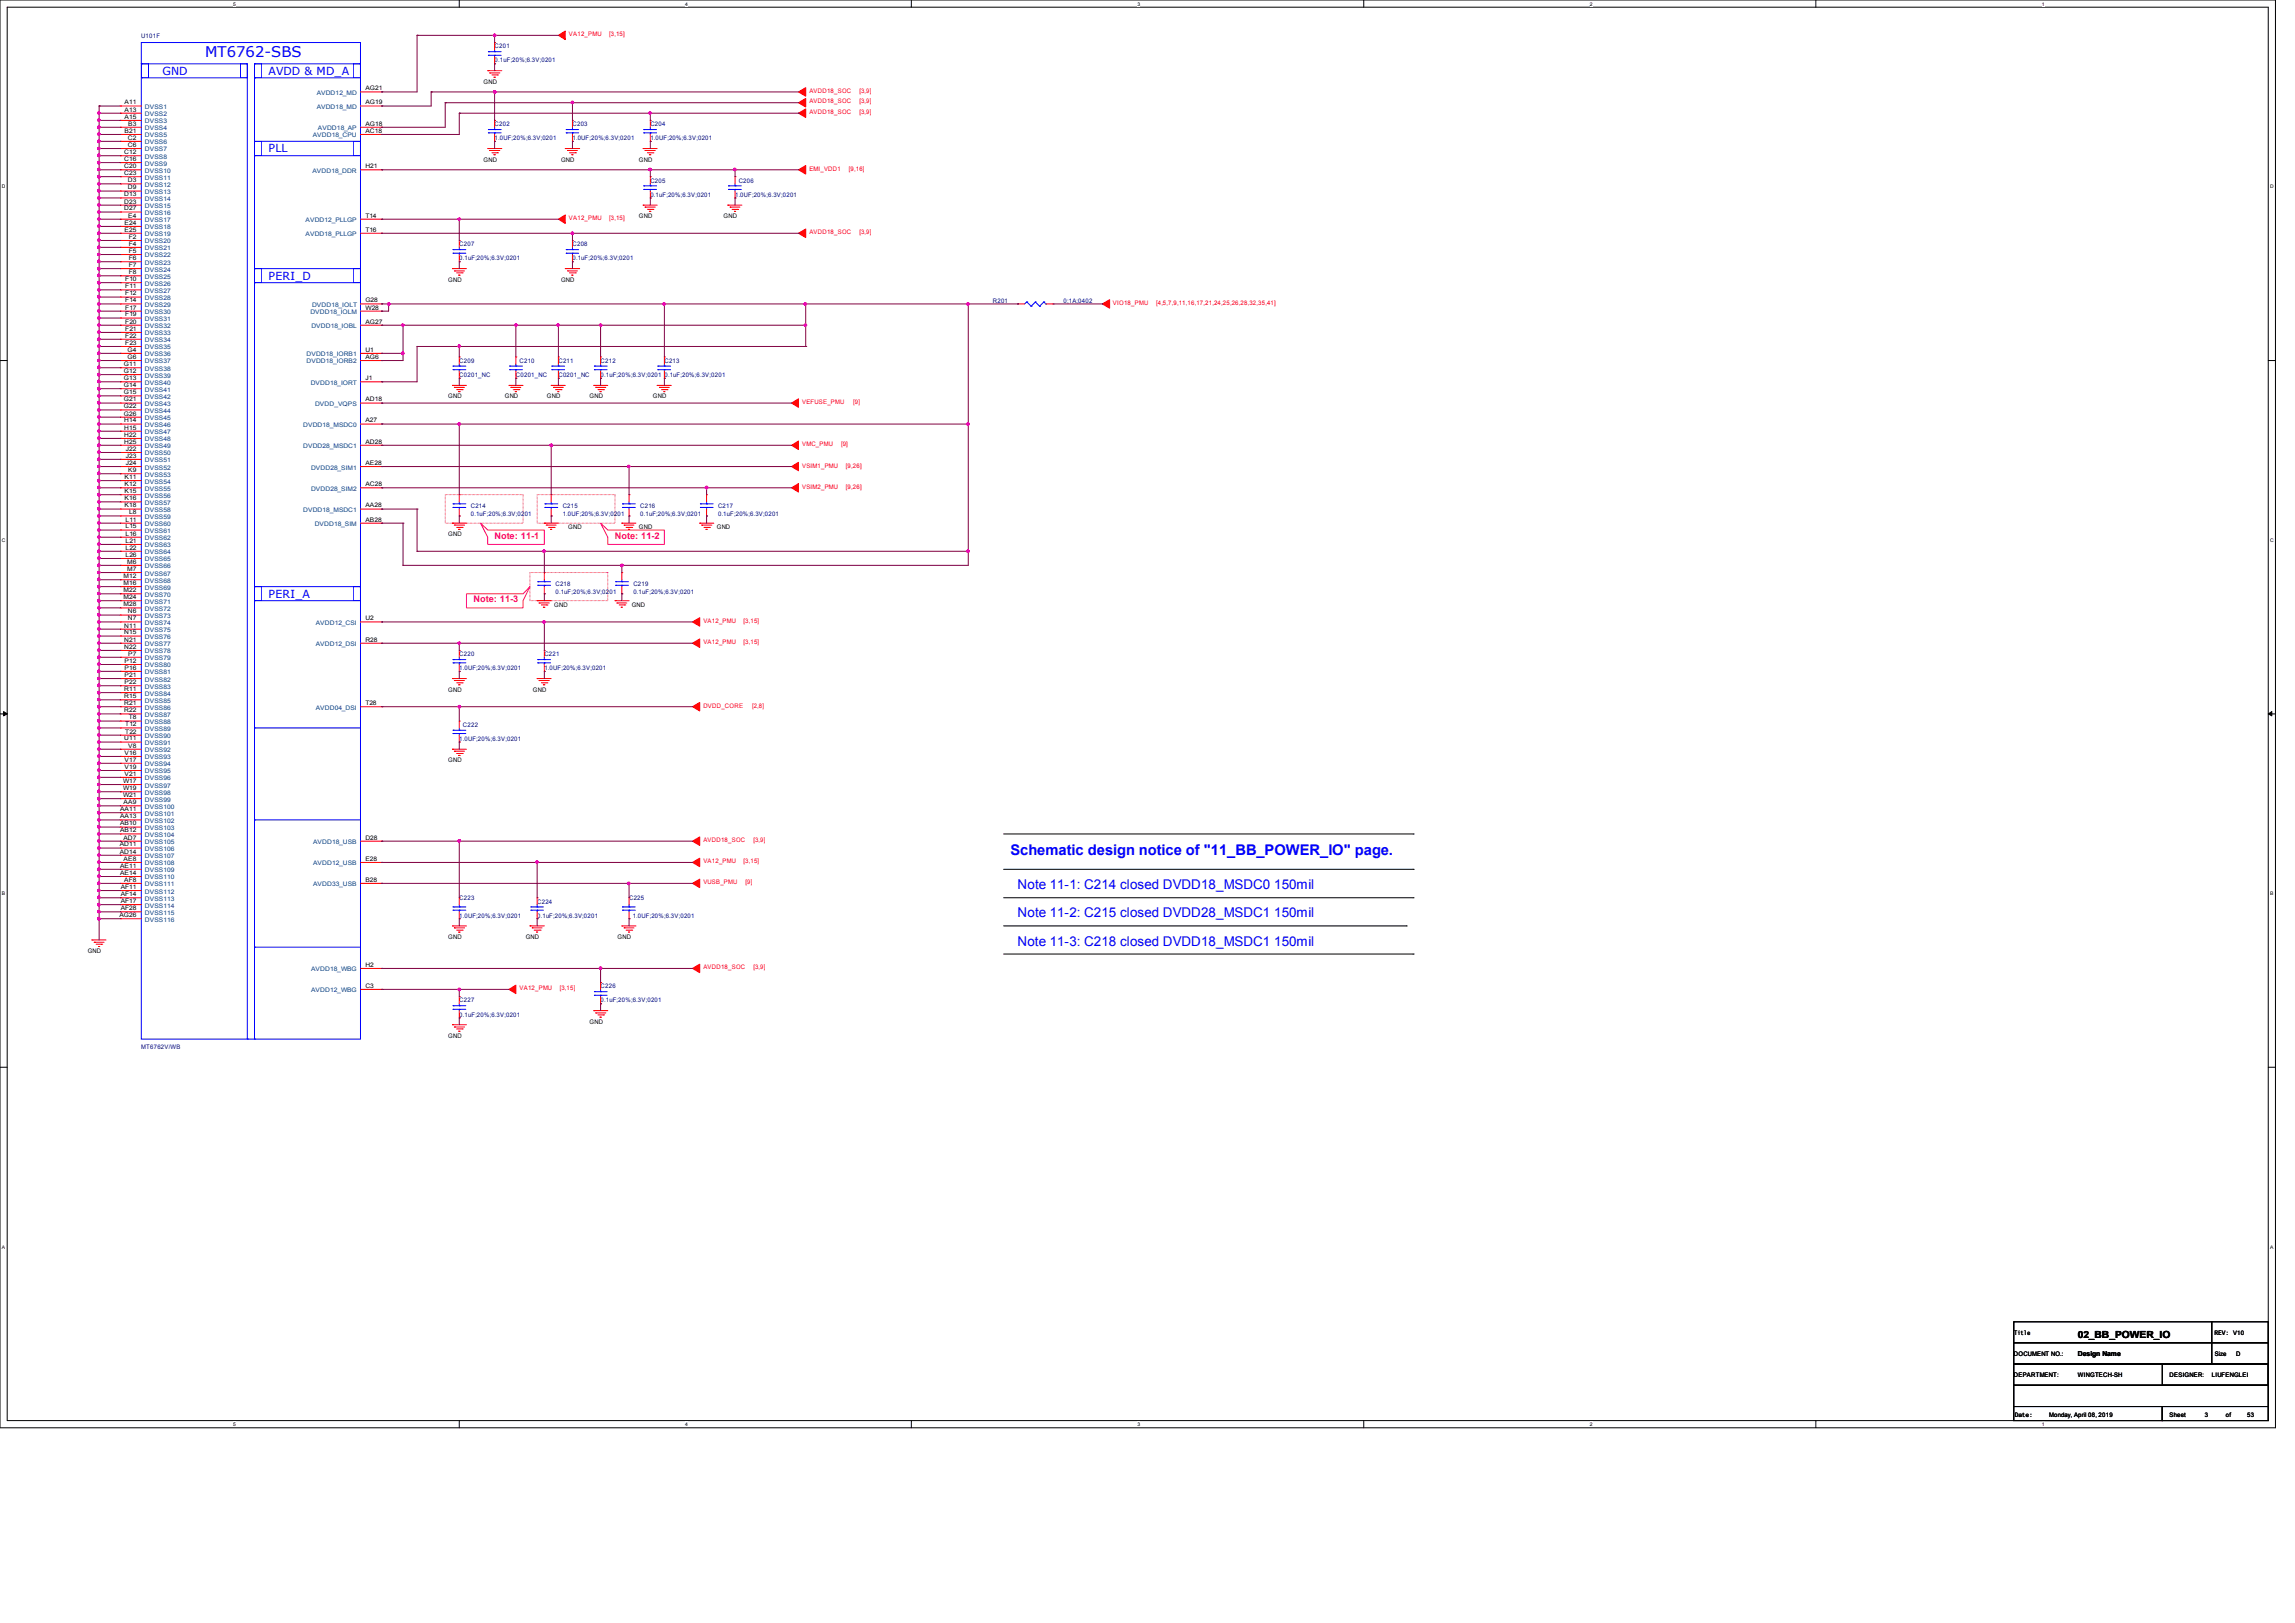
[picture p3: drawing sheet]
<svg xmlns="http://www.w3.org/2000/svg" width="297mm" height="210mm" viewBox="0 0 297 210" stroke-linecap="round" stroke-linejoin="round" font-family="sans-serif">
<defs><g id="words">
<g font-size="1.9" fill="#00f">
<text x="26.5" y="7.4">MT6762-SBS</text>
<text x="130.8" y="110.6">Schematic design notice of &quot;11_BB_POWER_IO&quot; page.</text>
</g>
<g font-size="1.7" fill="#00f">
<text x="131.7" y="115">Note 11-1: C214 closed DVDD18_MSDC0 150mil</text>
<text x="131.7" y="118.7">Note 11-2: C215 closed DVDD28_MSDC1 150mil</text>
<text x="131.7" y="122.3">Note 11-3: C218 closed DVDD18_MSDC1 150mil</text>
</g>
<g font-size="1.4" fill="#00f">
<text x="21" y="9.7">GND</text>
<text x="34.8" y="9.7">AVDD &amp; MD_A</text>
<text x="34.8" y="19.7">PLL</text>
<text x="34.8" y="36.2">PERI_D</text>
<text x="34.8" y="77.3">PERI_A</text>
</g>
<text font-size="1.3" x="268.9" y="173.1">02_BB_POWER_IO</text>
<g font-size="1.2" fill="#ff0080">
<text x="64" y="69.7">Note: 11-1</text>
<text x="79.6" y="69.7">Note: 11-2</text>
<text x="61.3" y="77.9">Note: 11-3</text>
</g>
<text font-size=".9" x="268.9" y="175.5">Design Name</text>
<g font-size=".8" fill="#000080">
<text x="18.3" y="4.9">U101F</text>
<text x="64" y="6.3">C201</text>
<text x="64" y="8.1">0.1uF;20%;6.3V;0201</text>
<text x="64" y="16.3">C202</text>
<text x="74.1" y="16.3">C203</text>
<text x="84.2" y="16.3">C204</text>
<text x="64" y="18.2">1.0UF;20%;6.3V;0201</text>
<text x="74.1" y="18.2">1.0UF;20%;6.3V;0201</text>
<text x="84.2" y="18.2">1.0UF;20%;6.3V;0201</text>
<text x="84.2" y="23.6">C205</text>
<text x="95.6" y="23.6">C206</text>
<text x="84.2" y="25.5">0.1uF;20%;6.3V;0201</text>
<text x="95.1" y="25.5">1.0UF;20%;6.3V;0201</text>
<text x="59.4" y="31.9">C207</text>
<text x="59.4" y="33.7">0.1uF;20%;6.3V;0201</text>
<text x="74.1" y="31.9">C208</text>
<text x="74.1" y="33.7">0.1uF;20%;6.3V;0201</text>
<text x="128.5" y="39.2">R201</text>
<text x="137.6" y="39.2">0;1A;0402</text>
<text x="59.4" y="46.9">C209</text>
<text x="67.2" y="46.9">C210</text>
<text x="72.3" y="46.9">C211</text>
<text x="77.7" y="46.9">C212</text>
<text x="86" y="46.9">C213</text>
<text x="59.4" y="48.8">C0201_NC</text>
<text x="66.8" y="48.8">C0201_NC</text>
<text x="72.3" y="48.8">C0201_NC</text>
<text x="77.7" y="48.8">0.1uF;20%;6.3V;0201</text>
<text x="86" y="48.8">0.1uF;20%;6.3V;0201</text>
<text x="60.9" y="65.7">C214</text>
<text x="72.8" y="65.7">C215</text>
<text x="82.9" y="65.7">C216</text>
<text x="92.9" y="65.7">C217</text>
<text x="60.9" y="66.8">0.1uF;20%;6.3V;0201</text>
<text x="72.8" y="66.8">1.0UF;20%;6.3V;0201</text>
<text x="82.9" y="66.8">0.1uF;20%;6.3V;0201</text>
<text x="92.9" y="66.8">0.1uF;20%;6.3V;0201</text>
<text x="71.9" y="75.8">C218</text>
<text x="71.9" y="76.9">0.1uF;20%;6.3V;0201</text>
<text x="82" y="75.8">C219</text>
<text x="82" y="76.9">0.1uF;20%;6.3V;0201</text>
<text x="59.4" y="84.9">C220</text>
<text x="59.4" y="86.7">1.0UF;20%;6.3V;0201</text>
<text x="70.4" y="86.7">1.0UF;20%;6.3V;0201</text>
<text x="70.4" y="84.9">C221</text>
<text x="59.4" y="95.9">1.0UF;20%;6.3V;0201</text>
<text x="59.9" y="94.1">C222</text>
<text x="59.4" y="116.5">C223</text>
<text x="59.4" y="118.7">1.0UF;20%;6.3V;0201</text>
<text x="69.5" y="116.9">C224</text>
<text x="69.5" y="118.7">0.1uF;20%;6.3V;0201</text>
<text x="81.4" y="116.5">C225</text>
<text x="81.9" y="118.7">1.0UF;20%;6.3V;0201</text>
<text x="59.4" y="129.7">C227</text>
<text x="59.4" y="131.5">0.1uF;20%;6.3V;0201</text>
<text x="77.7" y="127.9">C226</text>
<text x="77.7" y="129.7">0.1uF;20%;6.3V;0201</text>
<text x="18.3" y="135.8">MT6762V/WB</text>
</g>
<g font-size=".8" fill="#f00">
<text x="73.6" y="4.7">VA12_PMU</text>
<text x="78.8" y="4.7">[3,15]</text>
<text x="104.7" y="12">AVDD18_SOC</text>
<text x="104.7" y="13.4">AVDD18_SOC</text>
<text x="104.7" y="14.8">AVDD18_SOC</text>
<text x="111.2" y="12">[3,9]</text>
<text x="111.2" y="13.4">[3,9]</text>
<text x="111.2" y="14.8">[3,9]</text>
<text x="104.7" y="22.1">EMI_VDD1</text>
<text x="109.9" y="22.1">[9,16]</text>
<text x="73.6" y="28.5">VA12_PMU</text>
<text x="78.8" y="28.5">[3,15]</text>
<text x="104.7" y="30.3">AVDD18_SOC</text>
<text x="111.2" y="30.3">[3,9]</text>
<text x="144" y="39.5">VIO18_PMU</text>
<text x="149.6" y="39.5">[4,5,7,9,11,16,17,21,24,25,26,28,32,35,41]</text>
<text x="103.8" y="52.2">VEFUSE_PMU</text>
<text x="110.4" y="52.2">[9]</text>
<text x="103.8" y="57.7">VMC_PMU</text>
<text x="108.8" y="57.7">[9]</text>
<text x="103.8" y="60.5">VSIM1_PMU</text>
<text x="103.8" y="63.2">VSIM2_PMU</text>
<text x="109.5" y="60.5">[9,26]</text>
<text x="109.5" y="63.2">[9,26]</text>
<text x="91" y="80.6">VA12_PMU</text>
<text x="91" y="83.4">VA12_PMU</text>
<text x="96.2" y="80.6">[3,15]</text>
<text x="96.2" y="83.4">[3,15]</text>
<text x="91" y="91.6">DVDD_CORE</text>
<text x="97.3" y="91.6">[2,8]</text>
<text x="91" y="109">AVDD18_SOC</text>
<text x="91" y="111.7">VA12_PMU</text>
<text x="96.2" y="111.7">[3,15]</text>
<text x="97.5" y="109">[3,9]</text>
<text x="91" y="114.4">VUSB_PMU</text>
<text x="96.5" y="114.4">[9]</text>
<text x="91" y="125.4">AVDD18_SOC</text>
<text x="97.5" y="125.4">[3,9]</text>
<text x="67.2" y="128.1">VA12_PMU</text>
<text x="72.4" y="128.1">[3,15]</text>
</g>
<g font-size=".8">
<text x="47.3" y="11.7">AG21</text>
<text x="62.6" y="10.8">GND</text>
<text x="16.1" y="13.5">A11</text>
<text x="16.1" y="14.4">A13</text>
<text x="16.1" y="15.4">A15</text>
<text x="16.1" y="17.2">B21</text>
<text x="16.6" y="16.3">B3</text>
<text x="47.3" y="13.5">AG19</text>
<text x="47.3" y="16.3">AG18</text>
<text x="47.3" y="17.2">AC18</text>
<text x="16.1" y="19.9">C12</text>
<text x="16.1" y="20.8">C16</text>
<text x="16.1" y="21.8">C20</text>
<text x="16.1" y="22.6">C23</text>
<text x="16.6" y="18.1">C2</text>
<text x="16.6" y="19">C6</text>
<text x="16.6" y="23.6">D3</text>
<text x="47.3" y="21.8">H21</text>
<text x="62.6" y="20.9">GND</text>
<text x="72.6" y="20.9">GND</text>
<text x="82.7" y="20.9">GND</text>
<text x="16.1" y="25.4">D13</text>
<text x="16.1" y="26.3">D23</text>
<text x="16.1" y="27.2">D27</text>
<text x="16.1" y="29.1">E24</text>
<text x="16.1" y="30">E25</text>
<text x="16.6" y="24.5">D9</text>
<text x="16.6" y="28.2">E4</text>
<text x="47.3" y="30">T16</text>
<text x="47.3" y="28.2">T14</text>
<text x="82.7" y="28.2">GND</text>
<text x="93.6" y="28.2">GND</text>
<text x="16.7" y="30.9">F2</text>
<text x="16.7" y="31.8">F4</text>
<text x="16.7" y="32.7">F5</text>
<text x="16.7" y="33.7">F6</text>
<text x="16.7" y="34.5">F7</text>
<text x="16.7" y="35.5">F8</text>
<text x="16.2" y="36.4">F10</text>
<text x="16.2" y="37.3">F11</text>
<text x="16.2" y="38.2">F12</text>
<text x="16.2" y="39.1">F14</text>
<text x="16.2" y="40">F17</text>
<text x="16.2" y="40.9">F19</text>
<text x="16.2" y="41.9">F20</text>
<text x="47.3" y="41.9">AG27</text>
<text x="47.3" y="39.1">G28</text>
<text x="47.3" y="40">W28</text>
<text x="58" y="36.4">GND</text>
<text x="72.6" y="36.4">GND</text>
<text x="16" y="47.4">G11</text>
<text x="16.2" y="42.8">F21</text>
<text x="16.2" y="43.7">F22</text>
<text x="16.2" y="44.6">F23</text>
<text x="16.5" y="45.5">G4</text>
<text x="16.5" y="46.4">G6</text>
<text x="47.3" y="45.5">U1</text>
<text x="47.3" y="46.4">AG6</text>
<text x="16" y="48.3">G12</text>
<text x="16" y="49.2">G13</text>
<text x="16" y="50.1">G14</text>
<text x="16" y="51">G15</text>
<text x="16" y="51.9">G21</text>
<text x="16" y="52.8">G22</text>
<text x="16" y="53.8">G26</text>
<text x="47.3" y="51.9">AD18</text>
<text x="47.3" y="49.2">J1</text>
<text x="58" y="51.5">GND</text>
<text x="65.3" y="51.5">GND</text>
<text x="70.8" y="51.5">GND</text>
<text x="76.3" y="51.5">GND</text>
<text x="84.5" y="51.5">GND</text>
<text x="16.1" y="54.7">H14</text>
<text x="16.1" y="55.6">H15</text>
<text x="16.1" y="56.5">H22</text>
<text x="16.1" y="57.4">H25</text>
<text x="16.3" y="58.3">J22</text>
<text x="16.3" y="59.2">J23</text>
<text x="47.3" y="57.4">AD28</text>
<text x="47.3" y="54.7">A27</text>
<text x="16.1" y="62">K11</text>
<text x="16.1" y="62.9">K12</text>
<text x="16.1" y="63.8">K15</text>
<text x="16.1" y="64.7">K16</text>
<text x="16.1" y="65.7">K18</text>
<text x="16.3" y="60.2">J24</text>
<text x="16.6" y="61.1">K9</text>
<text x="47.3" y="60.2">AE28</text>
<text x="47.3" y="62.9">AC28</text>
<text x="47.3" y="65.7">AA28</text>
<text x="16.3" y="67.5">L11</text>
<text x="16.3" y="68.4">L15</text>
<text x="16.3" y="69.3">L16</text>
<text x="16.3" y="70.2">L21</text>
<text x="16.3" y="71.1">L22</text>
<text x="16.7" y="66.5">L8</text>
<text x="47.3" y="67.5">AB28</text>
<text x="58" y="69.3">GND</text>
<text x="73.5" y="68.5">GND</text>
<text x="82.7" y="68.5">GND</text>
<text x="92.8" y="68.5">GND</text>
<text x="16" y="74.8">M12</text>
<text x="16" y="75.7">M16</text>
<text x="16" y="76.6">M22</text>
<text x="16" y="77.5">M24</text>
<text x="16.3" y="72.1">L26</text>
<text x="16.5" y="72.9">M6</text>
<text x="16.5" y="73.9">M7</text>
<text x="16" y="78.4">M28</text>
<text x="16.1" y="81.2">N11</text>
<text x="16.1" y="82.1">N15</text>
<text x="16.1" y="83">N21</text>
<text x="16.1" y="83.9">N22</text>
<text x="16.6" y="79.4">N6</text>
<text x="16.6" y="80.3">N7</text>
<text x="47.3" y="83">R28</text>
<text x="47.3" y="80.3">U2</text>
<text x="71.7" y="78.5">GND</text>
<text x="81.8" y="78.5">GND</text>
<text x="16.1" y="89.4">R11</text>
<text x="16.1" y="85.8">P12</text>
<text x="16.1" y="86.7">P16</text>
<text x="16.1" y="87.6">P21</text>
<text x="16.1" y="88.5">P22</text>
<text x="16.6" y="84.8">P7</text>
<text x="58" y="89.5">GND</text>
<text x="69" y="89.5">GND</text>
<text x="16.1" y="90.3">R15</text>
<text x="16.1" y="91.2">R21</text>
<text x="16.1" y="92.2">R22</text>
<text x="16.1" y="95.8">U11</text>
<text x="16.2" y="94">T12</text>
<text x="16.2" y="94.9">T22</text>
<text x="16.7" y="93.1">T8</text>
<text x="47.3" y="91.2">T28</text>
<text x="15.9" y="101.3">W17</text>
<text x="16.1" y="97.7">V16</text>
<text x="16.1" y="98.6">V17</text>
<text x="16.1" y="99.5">V19</text>
<text x="16.1" y="100.4">V21</text>
<text x="16.6" y="96.7">V8</text>
<text x="58" y="98.6">GND</text>
<text x="15.5" y="104.9">AA11</text>
<text x="15.5" y="105.9">AA13</text>
<text x="15.5" y="106.8">AB10</text>
<text x="15.5" y="107.7">AB12</text>
<text x="15.9" y="102.2">W19</text>
<text x="15.9" y="103.1">W21</text>
<text x="16" y="104.1">AA9</text>
<text x="15.5" y="109.5">AD11</text>
<text x="15.5" y="110.4">AD14</text>
<text x="15.5" y="112.3">AE11</text>
<text x="15.5" y="113.2">AE14</text>
<text x="16" y="108.6">AD7</text>
<text x="16" y="111.4">AE8</text>
<text x="47.3" y="108.6">D28</text>
<text x="47.3" y="111.4">E28</text>
<text x="15.5" y="118.7">AG26</text>
<text x="15.6" y="115">AF11</text>
<text x="15.6" y="116">AF14</text>
<text x="15.6" y="116.8">AF17</text>
<text x="15.6" y="117.8">AF28</text>
<text x="16.1" y="114.1">AF8</text>
<text x="47.3" y="114.1">B28</text>
<text x="11.3" y="123.3">GND</text>
<text x="47.3" y="125.1">H2</text>
<text x="58" y="121.5">GND</text>
<text x="68" y="121.5">GND</text>
<text x="79.9" y="121.5">GND</text>
<text x="47.3" y="127.8">C3</text>
<text x="58" y="134.3">GND</text>
<text x="76.3" y="132.5">GND</text>
<text x="260.6" y="172.7">Title</text>
<text x="286.6" y="172.7">REV: V10</text>
<text x="260.6" y="175.4">DOCUMENT NO.:</text>
<text x="260.6" y="178.2">DEPARTMENT:</text>
<text x="268.9" y="178.2">WINGTECH-SH</text>
<text x="280.8" y="178.2">DESIGNER:</text>
<text x="286.2" y="178.2">LIUFENGLEI</text>
<text x="286.6" y="175.4">Size</text>
<text x="289.4" y="175.4">D</text>
<text x="260.7" y="183.3">Date:</text>
<text x="265.2" y="183.3">Monday, April 08, 2019</text>
<text x="280.8" y="183.3">Sheet</text>
<text x="285.3" y="183.3">3</text>
<text x="288.1" y="183.3">of</text>
<text x="290.8" y="183.3">53</text>
</g>
<g font-size=".8" fill="#004080">
<text x="18.8" y="14.1">DVSS1</text>
<text x="18.8" y="15">DVSS2</text>
<text x="18.8" y="16">DVSS3</text>
<text x="18.8" y="16.8">DVSS4</text>
<text x="18.8" y="17.8">DVSS5</text>
<text x="40.5" y="17.8">AVDD18_CPU</text>
<text x="41" y="12.3">AVDD12_MD</text>
<text x="41" y="14.1">AVDD18_MD</text>
<text x="41.2" y="16.8">AVDD18_AP</text>
<text x="18.8" y="18.7">DVSS6</text>
<text x="18.8" y="19.6">DVSS7</text>
<text x="18.8" y="20.5">DVSS8</text>
<text x="18.8" y="21.4">DVSS9</text>
<text x="18.8" y="22.4">DVSS10</text>
<text x="18.8" y="23.2">DVSS11</text>
<text x="40.4" y="22.4">AVDD18_DDR</text>
<text x="18.8" y="24.2">DVSS12</text>
<text x="18.8" y="25.1">DVSS13</text>
<text x="18.8" y="26">DVSS14</text>
<text x="18.8" y="26.9">DVSS15</text>
<text x="18.8" y="27.8">DVSS16</text>
<text x="18.8" y="28.7">DVSS17</text>
<text x="18.8" y="29.7">DVSS18</text>
<text x="39.5" y="28.7">AVDD12_PLLGP</text>
<text x="18.8" y="30.6">DVSS19</text>
<text x="18.8" y="31.5">DVSS20</text>
<text x="18.8" y="32.4">DVSS21</text>
<text x="18.8" y="33.3">DVSS22</text>
<text x="18.8" y="34.2">DVSS23</text>
<text x="18.8" y="35.1">DVSS24</text>
<text x="39.5" y="30.6">AVDD18_PLLGP</text>
<text x="18.8" y="36.1">DVSS25</text>
<text x="18.8" y="37">DVSS26</text>
<text x="18.8" y="37.9">DVSS27</text>
<text x="18.8" y="38.8">DVSS28</text>
<text x="18.8" y="39.7">DVSS29</text>
<text x="18.8" y="40.6">DVSS30</text>
<text x="18.8" y="41.5">DVSS31</text>
<text x="40.2" y="40.6">DVDD18_IOLM</text>
<text x="40.4" y="39.7">DVDD18_IOLT</text>
<text x="18.8" y="42.5">DVSS32</text>
<text x="18.8" y="43.4">DVSS33</text>
<text x="18.8" y="44.3">DVSS34</text>
<text x="18.8" y="45.2">DVSS35</text>
<text x="18.8" y="46.1">DVSS36</text>
<text x="18.8" y="47">DVSS37</text>
<text x="18.8" y="48">DVSS38</text>
<text x="39.7" y="46.1">DVDD18_IORB1</text>
<text x="39.7" y="47">DVDD18_IORB2</text>
<text x="40.3" y="42.5">DVDD18_IOBL</text>
<text x="18.8" y="48.9">DVSS39</text>
<text x="18.8" y="49.8">DVSS40</text>
<text x="18.8" y="50.7">DVSS41</text>
<text x="18.8" y="51.6">DVSS42</text>
<text x="18.8" y="52.5">DVSS43</text>
<text x="18.8" y="53.4">DVSS44</text>
<text x="40.2" y="49.8">DVDD18_IORT</text>
<text x="40.8" y="52.5">DVDD_VQPS</text>
<text x="18.8" y="54.4">DVSS45</text>
<text x="18.8" y="55.2">DVSS46</text>
<text x="18.8" y="56.2">DVSS47</text>
<text x="18.8" y="57.1">DVSS48</text>
<text x="18.8" y="58">DVSS49</text>
<text x="18.8" y="58.9">DVSS50</text>
<text x="18.8" y="59.8">DVSS51</text>
<text x="39.2" y="58">DVDD28_MSDC1</text>
<text x="39.2" y="55.2">DVDD18_MSDC0</text>
<text x="18.8" y="60.7">DVSS52</text>
<text x="18.8" y="61.7">DVSS53</text>
<text x="18.8" y="62.6">DVSS54</text>
<text x="18.8" y="63.5">DVSS55</text>
<text x="18.8" y="64.4">DVSS56</text>
<text x="18.8" y="65.3">DVSS57</text>
<text x="40.3" y="60.7">DVDD28_SIM1</text>
<text x="40.3" y="63.5">DVDD28_SIM2</text>
<text x="18.8" y="66.3">DVSS58</text>
<text x="18.8" y="67.1">DVSS59</text>
<text x="18.8" y="68.1">DVSS60</text>
<text x="18.8" y="69">DVSS61</text>
<text x="18.8" y="69.9">DVSS62</text>
<text x="18.8" y="70.8">DVSS63</text>
<text x="18.8" y="71.7">DVSS64</text>
<text x="39.2" y="66.3">DVDD18_MSDC1</text>
<text x="40.7" y="68.1">DVDD18_SIM</text>
<text x="18.8" y="72.6">DVSS65</text>
<text x="18.8" y="73.5">DVSS66</text>
<text x="18.8" y="74.5">DVSS67</text>
<text x="18.8" y="75.4">DVSS68</text>
<text x="18.8" y="76.3">DVSS69</text>
<text x="18.8" y="77.2">DVSS70</text>
<text x="18.8" y="78.1">DVSS71</text>
<text x="18.8" y="79">DVSS72</text>
<text x="18.8" y="80">DVSS73</text>
<text x="18.8" y="80.9">DVSS74</text>
<text x="18.8" y="81.8">DVSS75</text>
<text x="18.8" y="82.7">DVSS76</text>
<text x="18.8" y="83.6">DVSS77</text>
<text x="40.9" y="83.6">AVDD12_DSI</text>
<text x="40.9" y="80.9">AVDD12_CSI</text>
<text x="18.8" y="84.5">DVSS78</text>
<text x="18.8" y="85.4">DVSS79</text>
<text x="18.8" y="86.4">DVSS80</text>
<text x="18.8" y="87.2">DVSS81</text>
<text x="18.8" y="88.2">DVSS82</text>
<text x="18.8" y="89.1">DVSS83</text>
<text x="18.8" y="90">DVSS84</text>
<text x="18.8" y="90.9">DVSS85</text>
<text x="18.8" y="91.8">DVSS86</text>
<text x="18.8" y="92.8">DVSS87</text>
<text x="18.8" y="93.7">DVSS88</text>
<text x="18.8" y="94.6">DVSS89</text>
<text x="18.8" y="95.5">DVSS90</text>
<text x="40.9" y="91.8">AVDD04_DSI</text>
<text x="18.8" y="96.4">DVSS91</text>
<text x="18.8" y="97.3">DVSS92</text>
<text x="18.8" y="98.3">DVSS93</text>
<text x="18.8" y="99.1">DVSS94</text>
<text x="18.8" y="100.1">DVSS95</text>
<text x="18.8" y="101">DVSS96</text>
<text x="18.8" y="101.9">DVSS97</text>
<text x="18.8" y="102.8">DVSS98</text>
<text x="18.8" y="103.7">DVSS99</text>
<text x="18.8" y="104.6">DVSS100</text>
<text x="18.8" y="105.5">DVSS101</text>
<text x="18.8" y="106.5">DVSS102</text>
<text x="18.8" y="107.4">DVSS103</text>
<text x="18.8" y="108.3">DVSS104</text>
<text x="18.8" y="109.2">DVSS105</text>
<text x="18.8" y="110.1">DVSS106</text>
<text x="18.8" y="111">DVSS107</text>
<text x="18.8" y="112">DVSS108</text>
<text x="18.8" y="112.9">DVSS109</text>
<text x="18.8" y="113.8">DVSS110</text>
<text x="40.5" y="109.2">AVDD18_USB</text>
<text x="40.5" y="112">AVDD12_USB</text>
<text x="18.8" y="114.7">DVSS111</text>
<text x="18.8" y="115.6">DVSS112</text>
<text x="18.8" y="116.5">DVSS113</text>
<text x="18.8" y="117.4">DVSS114</text>
<text x="18.8" y="118.4">DVSS115</text>
<text x="18.8" y="119.3">DVSS116</text>
<text x="40.5" y="114.7">AVDD33_USB</text>
<text x="40.3" y="125.7">AVDD18_WBG</text>
<text x="40.3" y="128.4">AVDD12_WBG</text>
</g>
<g font-size=".6">
<text x="30.2" y=".7">5</text>
<text x="88.7" y=".7">4</text>
<text x="147.2" y=".7">3</text>
<text x="205.7" y=".7">2</text>
<text x="264.2" y=".7">1</text>
<text x=".3" y="24.4">D</text>
<text x="293.8" y="24.4">D</text>
<text x=".3" y="70.1">C</text>
<text x="293.8" y="70.1">C</text>
<text x=".3" y="115.8">B</text>
<text x="293.8" y="115.8">B</text>
<text x=".3" y="161.5">A</text>
<text x="293.8" y="161.5">A</text>
<text x="30.2" y="184.5">5</text>
<text x="88.7" y="184.5">4</text>
<text x="147.2" y="184.5">3</text>
<text x="205.7" y="184.5">2</text>
<text x="264.2" y="184.5">1</text>
</g>
</g></defs>
<path d="M0 0h294.5v184.7h-294.5zM.9 .9h292.6v182.9h-292.6z" fill="none" stroke="#000" stroke-width=".13"/>
<g fill="#fff">
<path d="M30.2 .1h.3v.7h-.3z"/>
<path d="M30.2 183.9h.3v.8h-.3z"/>
</g>
<path d="M59.4 0v.9M59.4 183.8v.9" fill="none" stroke="#000" stroke-width=".13"/>
<g fill="#fff">
<path d="M88.7 .1h.3v.7h-.3z"/>
<path d="M88.7 183.9h.3v.8h-.3z"/>
</g>
<path d="M117.9 0v.9M117.9 183.8v.9" fill="none" stroke="#000" stroke-width=".13"/>
<g fill="#fff">
<path d="M147.2 .1h.3v.7h-.3z"/>
<path d="M147.2 183.9h.3v.8h-.3z"/>
</g>
<path d="M176.5 0v.9M176.5 183.8v.9" fill="none" stroke="#000" stroke-width=".13"/>
<g fill="#fff">
<path d="M205.7 .1h.4v.7h-.4z"/>
<path d="M205.7 183.9h.4v.8h-.4z"/>
</g>
<path d="M235 0v.9M235 183.8v.9" fill="none" stroke="#000" stroke-width=".13"/>
<g fill="#fff">
<path d="M264.2 .1h.4v.7h-.4z"/>
<path d="M264.2 183.9h.4v.8h-.4z"/>
<path d="M.3 23.8h.4v.7h-.4z"/>
<path d="M293.8 23.8h.5v.7h-.5z"/>
<path d="M.3 69.5h.4v.7h-.4z"/>
<path d="M293.8 69.5h.5v.7h-.5z"/>
</g>
<path d="M0 46.7h.9M293.5 46.7h1" fill="none" stroke="#000" stroke-width=".13"/>
<g fill="#fff">
<path d="M.3 115.2h.4v.8h-.4z"/>
<path d="M293.8 115.2h.4v.8h-.4z"/>
</g>
<path d="M0 92.4h.9M293.5 92.4h1" fill="none" stroke="#000" stroke-width=".13"/>
<path d="M.5 92.1l.4 .3-.4 .2zM293.5 92.4l.5-.3v.5z" fill="#000" stroke="#000" stroke-width=".13"/>
<g fill="#fff">
<path d="M.3 161h.3v.7h-.3z"/>
<path d="M293.8 161h.4v.7h-.4z"/>
</g>
<g fill="none" stroke="#000" stroke-width=".13">
<path d="M129.9 107.9h53M129.9 112.5h53M129.9 116.2h53M129.9 119.8h52.1M182 119.8h.1M182.9 107.9h.1M182.9 112.5h.1M182.9 116.2h.1M0 138.1h.9M129.9 123.4h53M182.9 123.4h.1M293.5 138.1h1"/>
<path d="M260.6 171h25.6v2.7h-25.6zM260.6 173.7h25.6v2.8h-25.6zM260.6 179.2h32.9v2.8h-32.9zM260.6 176.5h32.9v2.7h-32.9zM279.8 176.5h13.7v2.7h-13.7zM286.2 171h7.3v2.7h-7.3zM286.2 173.7h7.3v2.8h-7.3zM260.6 182h19.2v1.8h-19.2zM279.8 182h13.7v1.8h-13.7z"/>
</g>
<path d="M57.6 64h10.1v3.7h-10.1zM60.4 76.8h7.3l.9-.9-.9 1.8v1h-7.3zM62.2 67.7l.9 .9h7.3v1.8h-7.3v-.9zM68.6 74.1h10.1v3.6h-10.1zM69.5 64h10.1v3.7h-10.1zM77.7 67.7l1 .9h7.3v1.8h-7.3v-.9z" fill="none" stroke="#ff0080" stroke-width=".13"/>
<g fill="none" stroke="#f00" stroke-width=".13">
<path d="M15.6 13.7h.1M15.6 14.6h.1M15.6 15.6h.1M15.6 16.5h.1M15.6 17.4h.1M15.6 18.3h.1M15.6 19.2h.1M15.6 19.2h2.7M15.6 13.7h2.7M15.6 16.5h2.7M15.6 17.4h2.7M15.6 14.6h2.7"/>
<path d="M15.6 15.6h2.7M15.6 18.3h2.7M46.7 11.9h2.7M46.7 13.7h2.7M46.7 16.5h2.7M46.7 17.4h2.7M49.4 11.9h.1M49.4 13.7h.1M49.4 16.5h.1M49.4 17.4h.1M63.1 9.1h.1M63.1 19.2h.1"/>
<path d="M63.1 9.1h1.8M63.1 19.2h1.8M63.4 9.4h.1M63.4 19.5h.1M63.4 9.4h1.3M63.4 19.5h1.3M63.7 9.7h.7M63.7 19.8h.7M63.9 10h.1M63.9 10h.2M64 18.3h.1M64 15.6h.1"/>
<path d="M64 8.3h.1M64 5.5h.1M64 5.5v.9M64 7.3v1M64 15.6v.9M64 17.4v.9M64.4 9.7h.1M64.4 19.8h.1M73.2 19.2h1.8M73.2 19.2h.1M73.4 19.5h.1M73.4 19.5h1.3"/>
<path d="M73.7 19.8h.8M74.1 18.3h.1M74.1 15.6h.1M74.1 15.6v.9M74.1 17.4v.9M74.5 19.8h.1M83.2 19.2h.1M83.2 19.2h1.8M83.5 19.5h.1M83.5 19.5h1.3M83.8 19.8h.7M84.2 18.3h.1"/>
<path d="M84.2 15.6h.1M84.2 15.6v.9M84.2 17.4v.9M84.5 19.8h.1M15.6 20.2h.1M15.6 21h.1M15.6 22h.1M15.6 22.9h.1M15.6 23.8h.1M15.6 24.7h.1M15.6 25.6h.1M15.6 26.5h.1"/>
<path d="M15.6 27.4h.1M15.6 28.4h.1M15.6 29.3h.1M15.6 30.2h.1M15.6 31.1h.1M15.6 32h.1M15.6 32.9h.1M15.6 33.9h.1M15.6 34.8h.1M15.6 35.7h.1M15.6 36.6h.1M15.6 37.5h.1"/>
<path d="M15.6 38.4h.1M15.6 39.3h.1M15.6 26.5h2.7M15.6 34.8h2.7M15.6 39.3h2.7M15.6 30.2h2.7M15.6 22h2.7M15.6 28.4h2.7M15.6 20.2h2.7M15.6 21h2.7M15.6 22.9h2.7M15.6 23.8h2.7"/>
<path d="M15.6 24.7h2.7M15.6 25.6h2.7M15.6 27.4h2.7M15.6 29.3h2.7M15.6 31.1h2.7M15.6 32h2.7M15.6 32.9h2.7M15.6 33.9h2.7M15.6 35.7h2.7M15.6 36.6h2.7M15.6 37.5h2.7M15.6 38.4h2.7"/>
<path d="M46.7 39.3h2.7M46.7 30.2h2.7M46.7 22h2.7M46.7 28.4h2.7M49.4 30.2h.1M49.4 22h.1M49.4 39.3h.1M49.4 28.4h.1M58.5 34.8h1.9M58.5 34.8h.1M58.8 35.1h.1M58.8 35.1h1.3"/>
<path d="M59.1 35.3h.7M59.4 35.6h.2M59.4 35.6h.1M59.4 33.9h.1M59.4 31.1h.1M59.4 31.1v.9M59.4 32.9v1M59.8 35.3h.1M63.9 20h.1M63.9 20h.2M73.2 34.8h1.8M73.2 34.8h.1"/>
<path d="M73.4 35.1h.1M73.4 35.1h1.3M73.7 35.3h.8M74 20h.1M74 35.6h.1M74 20h.2M74 35.6h.2M74.1 33.9h.1M74.1 31.1h.1M74.1 31.1v.9M74.1 32.9v1M74.5 35.3h.1"/>
<path d="M83.2 26.5h.1M83.2 26.5h1.8M83.5 26.8h.1M83.5 26.8h1.3M83.8 27.1h.7M84 20h.1M84 27.3h.1M84 20h.2M84 27.3h.2M84.2 25.6h.1M84.2 22.9h.1M84.2 22.9v.9"/>
<path d="M84.2 24.7v.9M84.5 27.1h.1M94.2 26.5h.1M94.2 26.5h1.8M94.5 26.8h.1M94.5 26.8h1.3M94.7 27.1h.8M95 27.3h.1M95 27.3h.2M95.1 25.6h.1M95.1 22.9h.1M95.1 22.9v.9"/>
<path d="M95.1 24.7v.9M95.5 27.1h.1M131.7 39.3h.9M131.7 39.3h.1M135.3 39.3h1M136.3 39.3h.1M15.6 40.3h.1M15.6 41.1h.1M15.6 42.1h.1M15.6 43h.1M15.6 43.9h.1M15.6 44.8h.1"/>
<path d="M15.6 45.7h.1M15.6 46.7h.1M15.6 47.6h.1M15.6 48.5h.1M15.6 49.4h.1M15.6 50.3h.1M15.6 51.2h.1M15.6 52.2h.1M15.6 53h.1M15.6 54h.1M15.6 54.9h.1M15.6 55.8h.1"/>
<path d="M15.6 56.7h.1M15.6 57.6h.1M15.6 58.5h.1M15.6 59.4h.1M15.6 42.1h2.7M15.6 57.6h2.7M15.6 45.7h2.7M15.6 46.7h2.7M15.6 49.4h2.7M15.6 54.9h2.7M15.6 52.2h2.7M15.6 40.3h2.7"/>
<path d="M15.6 41.1h2.7M15.6 43h2.7M15.6 43.9h2.7M15.6 44.8h2.7M15.6 47.6h2.7M15.6 48.5h2.7M15.6 50.3h2.7M15.6 51.2h2.7M15.6 53h2.7M15.6 54h2.7M15.6 55.8h2.7M15.6 56.7h2.7"/>
<path d="M15.6 58.5h2.7M15.6 59.4h2.7M46.7 42.1h2.7M46.7 57.6h2.7M46.7 45.7h2.7M46.7 46.7h2.7M46.7 49.4h2.7M46.7 54.9h2.7M46.7 52.2h2.7M46.7 40.3h2.7M49.4 42.1h.1M49.4 57.6h.1"/>
<path d="M49.4 45.7h.1M49.4 46.7h.1M49.4 49.4h.1M49.4 54.9h.1M49.4 52.2h.1M49.4 40.3h.1M58.5 49.9h1.9M58.5 49.9h.1M58.8 50.1h.1M58.8 50.1h1.3M59.1 50.4h.7M59.4 50.7h.2"/>
<path d="M59.4 50.7h.1M59.4 48.9h.1M59.4 46.2h.1M59.4 46.2v.9M59.4 48v.9M59.8 50.4h.1M65.9 49.9h.1M65.9 49.9h1.8M66.1 50.1h1.3M66.1 50.1h.1M66.4 50.4h.7M66.7 50.7h.1"/>
<path d="M66.8 48.9h.1M66.8 46.2h.1M66.8 46.2v.9M66.8 48v.9M67.1 50.4h.1M71.3 49.9h.1M71.3 49.9h1.9M71.6 50.1h.1M71.6 50.1h1.3M71.9 50.4h.7M72.2 50.7h.1M72.3 48.9h.1"/>
<path d="M72.3 46.2h.1M72.3 46.2v.9M72.3 48v.9M72.6 50.4h.1M76.8 49.9h.1M76.8 49.9h1.9M77.1 50.1h.1M77.1 50.1h1.3M77.4 50.4h.7M77.6 50.7h.3M77.6 50.7h.1M77.7 48.9h.1"/>
<path d="M77.7 46.2h.1M77.7 46.2v.9M77.7 48v.9M78.1 50.4h.1M85 49.9h.1M85 49.9h1.9M85.3 50.1h.1M85.3 50.1h1.3M85.6 50.4h.7M85.9 50.7h.1M85.9 50.7h.2M86 48.9h.1"/>
<path d="M86 46.2h.1M86 46.2v.9M86 48v.9M86.3 50.4h.1M15.6 60.4h.1M15.6 61.3h.1M15.6 62.2h.1M15.6 63.1h.1M15.6 64h.1M15.6 64.9h.1M15.6 65.9h.1M15.6 66.8h.1"/>
<path d="M15.6 67.7h.1M15.6 68.6h.1M15.6 69.5h.1M15.6 70.4h.1M15.6 71.3h.1M15.6 72.3h.1M15.6 73.2h.1M15.6 74.1h.1M15.6 75h.1M15.6 75.9h.1M15.6 76.8h.1M15.6 77.7h.1"/>
<path d="M15.6 78.7h.1M15.6 79.6h.1M15.6 67.7h2.7M15.6 77.7h2.7M15.6 60.4h2.7M15.6 63.1h2.7M15.6 65.9h2.7M15.6 61.3h2.7M15.6 62.2h2.7M15.6 64h2.7M15.6 64.9h2.7M15.6 66.8h2.7"/>
<path d="M15.6 68.6h2.7M15.6 69.5h2.7M15.6 70.4h2.7M15.6 71.3h2.7M15.6 72.3h2.7M15.6 73.2h2.7M15.6 74.1h2.7M15.6 75h2.7M15.6 75.9h2.7M15.6 76.8h2.7M15.6 78.7h2.7M15.6 79.6h2.7"/>
<path d="M46.7 67.7h2.7M46.7 60.4h2.7M46.7 63.1h2.7M46.7 65.9h2.7M49.4 60.4h.1M49.4 63.1h.1M49.4 65.9h.1M49.4 67.7h.1M58.5 67.7h1.9M58.5 67.7h.1M58.8 67.9h.1M58.8 67.9h1.3"/>
<path d="M59.1 68.2h.7M59.4 68.5h.2M59.4 68.5h.1M59.4 66.8h.1M59.4 64h.1M59.4 64v.9M59.4 65.9v.9M59.8 68.2h.1M69.5 77.7h.1M69.5 77.7h1.8M69.8 78h.1M69.8 78h1.3"/>
<path d="M70.1 78.3h.7M70.3 78.6h.2M70.3 78.6h.1M70.4 67.7h.1M70.4 76.8h.1M70.4 74.1h.1M70.4 74.1v.9M70.4 75.9v.9M70.4 67.7h1.9M70.7 67.9h.1M70.7 67.9h1.3M70.8 78.3h.1"/>
<path d="M71 68.2h.7M71.2 68.5h.2M71.2 68.5h.1M71.3 66.8h.1M71.3 64h.1M71.3 64v.9M71.3 65.9v.9M71.7 68.2h.1M79.6 77.7h1.8M79.6 77.7h.1M79.8 78h1.3M79.8 78h.1"/>
<path d="M80.1 78.3h.8M80.4 78.6h.2M80.4 78.6h.1M80.5 67.7h.1M80.5 76.8h.1M80.5 74.1h.1M80.5 74.1v.9M80.5 75.9v.9M80.5 67.7h1.8M80.8 67.9h1.2M80.8 67.9h.1M80.9 78.3h.1"/>
<path d="M81 68.2h.7M81.3 68.5h.2M81.3 68.5h.1M81.4 66.8h.1M81.4 64h.1M81.4 64v.9M81.4 65.9v.9M81.7 68.2h.1M90.6 67.7h.1M90.6 67.7h1.8M90.8 67.9h.1M90.8 67.9h1.3"/>
<path d="M91.1 68.2h.7M91.4 68.5h.1M91.4 68.5h.2M91.4 66.8h.1M91.4 64h.1M91.4 64v.9M91.4 65.9v.9M91.8 68.2h.1M15.6 80.5h.1M15.6 81.4h.1M15.6 82.3h.1M15.6 83.2h.1"/>
<path d="M15.6 84.2h.1M15.6 85h.1M15.6 86h.1M15.6 86.9h.1M15.6 87.8h.1M15.6 88.7h.1M15.6 89.6h.1M15.6 90.6h.1M15.6 91.4h.1M15.6 92.4h.1M15.6 93.3h.1M15.6 94.2h.1"/>
<path d="M15.6 95.1h.1M15.6 96h.1M15.6 96.9h.1M15.6 97.9h.1M15.6 98.8h.1M15.6 99.7h.1M15.6 96.9h2.7M15.6 87.8h2.7M15.6 83.2h2.7M15.6 91.4h2.7M15.6 80.5h2.7M15.6 81.4h2.7"/>
<path d="M15.6 82.3h2.7M15.6 84.2h2.7M15.6 85h2.7M15.6 86h2.7M15.6 86.9h2.7M15.6 88.7h2.7M15.6 89.6h2.7M15.6 90.6h2.7M15.6 92.4h2.7M15.6 93.3h2.7M15.6 94.2h2.7M15.6 95.1h2.7"/>
<path d="M15.6 96h2.7M15.6 97.9h2.7M15.6 98.8h2.7M15.6 99.7h2.7M46.7 83.2h2.7M46.7 91.4h2.7M46.7 80.5h2.7M49.4 83.2h.1M49.4 91.4h.1M49.4 80.5h.1M58.5 96.9h1.9M58.5 87.8h1.9"/>
<path d="M58.5 96.9h.1M58.5 87.8h.1M58.8 97.2h.1M58.8 88.1h.1M58.8 97.2h1.3M58.8 88.1h1.3M59.1 97.5h.7M59.1 88.3h.7M59.4 97.7h.2M59.4 88.6h.2M59.4 97.7h.1M59.4 88.6h.1"/>
<path d="M59.4 96h.1M59.4 93.3h.1M59.4 86.9h.1M59.4 84.2h.1M59.4 84.2v.8M59.4 86v.9M59.4 93.3v.9M59.4 95.1v.9M59.8 97.5h.1M59.8 88.3h.1M69.5 87.8h.1M69.5 87.8h1.8"/>
<path d="M69.8 88.1h.1M69.8 88.1h1.3M70.1 88.3h.7M70.3 88.6h.2M70.3 88.6h.1M70.4 86.9h.1M70.4 84.2h.1M70.4 84.2v.8M70.4 86v.9M70.8 88.3h.1M15.6 100.6h.1M15.6 101.5h.1"/>
<path d="M15.6 102.4h.1M15.6 103.3h.1M15.6 104.3h.1M15.6 105.2h.1M15.6 106.1h.1M15.6 107h.1M15.6 107.9h.1M15.6 108.8h.1M15.6 109.7h.1M15.6 110.7h.1M15.6 111.6h.1M15.6 112.5h.1"/>
<path d="M15.6 113.4h.1M15.6 114.3h.1M15.6 115.2h.1M15.6 116.2h.1M15.6 117.1h.1M15.6 118h.1M15.6 118.9h.1M15.6 108.8h2.7M15.6 114.3h2.7M15.6 111.6h2.7M15.6 100.6h2.7M15.6 101.5h2.7"/>
<path d="M15.6 102.4h2.7M15.6 103.3h2.7M15.6 104.3h2.7M15.6 105.2h2.7M15.6 106.1h2.7M15.6 107h2.7M15.6 107.9h2.7M15.6 109.7h2.7M15.6 110.7h2.7M15.6 112.5h2.7M15.6 113.4h2.7M15.6 115.2h2.7"/>
<path d="M15.6 116.2h2.7M15.6 117.1h2.7M15.6 118h2.7M15.6 118.9h2.7M46.7 108.8h2.7M46.7 114.3h2.7M46.7 111.6h2.7M49.4 108.8h.1M49.4 114.3h.1M49.4 111.6h.1M58.5 119.8h1.9M58.5 119.8h.1"/>
<path d="M59.4 118.9h.1M59.4 116.2h.1M59.4 116.2v.9M59.4 118v.9M68.6 119.8h1.8M68.6 119.8h.1M69.5 118.9h.1M69.5 116.2h.1M69.5 116.2v.9M69.5 118v.9M80.5 119.8h.1M80.5 119.8h1.8"/>
<path d="M81.4 118.9h.1M81.4 116.2h.1M81.4 116.2v.9M81.4 118v.9M11.9 121.6h1.8M11.9 121.6h.1M12.2 121.9h1.3M12.2 121.9h.1M12.4 122.2h.8M12.7 122.5h.2M12.7 122.5h.1M13.2 122.2h.1"/>
<path d="M46.7 125.3h2.7M46.7 128h2.7M49.4 125.3h.1M49.4 128h.1M58.5 132.6h1.9M58.5 132.6h.1M58.8 120.1h.1M58.8 132.9h.1M58.8 120.1h1.3M58.8 132.9h1.3M59.1 120.4h.7M59.1 133.1h.7"/>
<path d="M59.4 120.6h.2M59.4 133.4h.2M59.4 120.6h.1M59.4 133.4h.1M59.4 131.7h.1M59.4 128.9h.1M59.4 128.9v1M59.4 130.8v.9M59.8 120.4h.1M59.8 133.1h.1M68.9 120.1h1.2M68.9 120.1h.1"/>
<path d="M69.1 120.4h.8M69.4 120.6h.2M69.4 120.6h.1M69.9 120.4h.1M76.8 130.8h.1M76.8 130.8h1.9M77.1 131.1h.1M77.1 131.1h1.3M77.4 131.3h.7M77.6 131.6h.3M77.6 131.6h.1M77.7 129.9h.1"/>
<path d="M77.7 127.1h.1M77.7 127.1v.9M77.7 128.9v1M78.1 131.3h.1M80.8 120.1h1.2M80.8 120.1h.1M81 120.4h.7M81.3 120.6h.2M81.3 120.6h.1M81.7 120.4h.1"/>
</g>
<g fill="#f00" stroke="#f00" stroke-width=".13">
<path d="M72.3 4.6l.9-.6v1.1z" fill-rule="evenodd"/>
<path d="M103.3 11.9l1-.6v1.1z" fill-rule="evenodd"/>
<path d="M103.3 13.3l1-.6v1.1z" fill-rule="evenodd"/>
<path d="M103.3 14.6l1-.5v1.1z" fill-rule="evenodd"/>
<path d="M103.3 22l1-.6v1.1z" fill-rule="evenodd"/>
<path d="M103.3 30.2l1-.6v1.1z" fill-rule="evenodd"/>
<path d="M142.7 39.3l.9-.5v1.1z" fill-rule="evenodd"/>
<path d="M102.4 52.2l.9-.6v1.1z" fill-rule="evenodd"/>
<path d="M102.4 57.6l.9-.5v1.1z" fill-rule="evenodd"/>
<path d="M102.4 60.4l.9-.6v1.1z" fill-rule="evenodd"/>
<path d="M102.4 63.1l.9-.5v1.1z" fill-rule="evenodd"/>
<path d="M89.6 80.5l1-.6v1.1z" fill-rule="evenodd"/>
<path d="M89.6 83.2l1-.5v1.1z" fill-rule="evenodd"/>
<path d="M89.6 91.4l1-.5v1.1z" fill-rule="evenodd"/>
<path d="M89.6 108.8l1-.5v1.1z" fill-rule="evenodd"/>
<path d="M89.6 111.6l1-.6v1.1z" fill-rule="evenodd"/>
<path d="M89.6 114.3l1-.6v1.2z" fill-rule="evenodd"/>
<path d="M89.6 125.3l1-.5v1.1z" fill-rule="evenodd"/>
<path d="M65.9 128l.9-.5v1.1z" fill-rule="evenodd"/>
<path d="M72.3 28.4l.9-.6v1.1z" fill-rule="evenodd"/>
</g>
<g fill="none" stroke="#00f" stroke-width=".13">
<path d="M18.3 8.3h.9v1.8h-.9zM18.3 10.1h.1M18.3 8.3h.1M18.3 10.1h13.7M18.3 8.3h13.7v126.2M18.3 5.5h28.4v129h-28.4zM31.1 8.3h.9v1.8h-.9zM32.9 8.3h1v1.8h-1zM32.9 18.3h1v1.9h-1zM32.9 8.3h.1M32.9 10.1h.1M32.9 18.3h.1"/>
<path d="M32.9 8.3v126.2M32.9 10.1h13.8M32.9 8.3h13.8M32.9 18.3h13.8M45.7 8.3h1v1.8h-1zM45.7 18.3h1v1.9h-1zM63.2 16.8h1.7M63.2 17.2h1.7M63.2 6.7h1.7M63.2 7.2h1.7M63.2 16.8h.1M63.2 17.2h.1"/>
<path d="M63.2 6.7h.1M63.2 7.2h.1M64 17.2h.1M64 16.8h.1M64 7.2h.1M64 6.7h.1M64 6.4v.3M64 7.2v.1M64 16.5v.3M64 17.2v.2M73.3 16.8h1.6M73.3 17.2h1.6"/>
<path d="M73.3 16.8h.1M73.3 17.2h.1M74.1 17.2h.1M74.1 16.8h.1M74.1 16.5v.3M74.1 17.2v.2M83.3 16.8h1.7M83.3 17.2h1.7M83.3 16.8h.1M83.3 17.2h.1M84.2 17.2h.1M84.2 16.8h.1"/>
<path d="M84.2 16.5v.3M84.2 17.2v.2M32.9 34.8h1v1.8h-1zM32.9 20.2h.1M32.9 36.6h.1M32.9 34.8h.1M32.9 20.2h13.8M32.9 36.6h13.8M32.9 34.8h13.8M45.7 34.8h1v1.8h-1zM58.6 32.3h.1M58.6 32.8h.1"/>
<path d="M58.6 32.3h1.7M58.6 32.8h1.7M59.4 32.8h.1M59.4 32.3h.1M59.4 32v.3M59.4 32.8v.1M73.3 32.3h1.6M73.3 32.8h1.6M73.3 32.3h.1M73.3 32.8h.1M74.1 32.8h.1M74.1 32.3h.1"/>
<path d="M74.1 32v.3M74.1 32.8v.1M83.3 24h1.7M83.3 24.5h1.7M83.3 24h.1M83.3 24.5h.1M84.2 24.5h.1M84.2 24h.1M84.2 23.8v.2M84.2 24.5v.2M94.3 24h.1M94.3 24.5h.1"/>
<path d="M94.3 24h1.6M94.3 24.5h1.6M95.1 24.5h.1M95.1 24h.1M95.1 23.8v.2M95.1 24.5v.2M132.9 39.1h.1M132.9 39.1l.5 .5M132.9 39.1l-.3 .2M133.4 39.6h.1M134 39.1h.1M134 39.1l.5 .5"/>
<path d="M134 39.1l-.6 .5M134.5 39.6h.1M135.1 39.1l-.6 .5M135.1 39.1h.1M135.1 39.1l.2 .2M135.3 39.3h.1M58.6 47.4h.1M58.6 47.8h.1M58.6 47.4h1.7M58.6 47.8h1.7M59.4 47.8h.1M59.4 47.4h.1"/>
<path d="M59.4 47.1v.3M59.4 47.8v.2M66 47.4h1.6M66 47.8h1.6M66 47.4h.1M66 47.8h.1M66.8 47.8h.1M66.8 47.4h.1M66.8 47.1v.3M66.8 47.8v.2M71.4 47.4h1.7M71.4 47.8h1.7"/>
<path d="M71.4 47.4h.1M71.4 47.8h.1M72.3 47.8h.1M72.3 47.4h.1M72.3 47.1v.3M72.3 47.8v.2M76.9 47.4h.1M76.9 47.8h.1M76.9 47.4h1.7M76.9 47.8h1.7M77.7 47.8h.1M77.7 47.4h.1"/>
<path d="M77.7 47.1v.3M77.7 47.8v.2M85.1 47.4h1.7M85.1 47.8h1.7M85.1 47.4h.1M85.1 47.8h.1M86 47.8h.1M86 47.4h.1M86 47.1v.3M86 47.8v.2M32.9 75.9h1v1.8h-1zM32.9 75.9h.1"/>
<path d="M32.9 77.7h.1M32.9 75.9h13.8M32.9 77.7h13.8M45.7 75.9h1v1.8h-1zM58.6 65.2h.1M58.6 65.7h.1M58.6 65.2h1.7M58.6 65.7h1.7M59.4 65.7h.1M59.4 65.2h.1M59.4 64.9v.3M59.4 65.7v.2"/>
<path d="M69.6 75.3h.1M69.6 75.7h.1M69.6 75.3h1.6M69.6 75.7h1.6M70.4 75.7h.1M70.4 75.3h.1M70.4 75v.3M70.4 75.7v.2M70.5 65.2h.1M70.5 65.7h.1M70.5 65.2h1.7M70.5 65.7h1.7"/>
<path d="M71.3 65.7h.1M71.3 65.2h.1M71.3 64.9v.3M71.3 65.7v.2M79.7 75.3h.1M79.7 75.7h.1M79.7 75.3h1.6M79.7 75.7h1.6M80.5 75.7h.1M80.5 75.3h.1M80.5 75v.3M80.5 75.7v.2"/>
<path d="M80.6 65.2h1.6M80.6 65.7h1.6M80.6 65.2h.1M80.6 65.7h.1M81.4 65.7h.1M81.4 65.2h.1M81.4 64.9v.3M81.4 65.7v.2M90.6 65.2h1.7M90.6 65.7h1.7M90.6 65.2h.1M90.6 65.7h.1"/>
<path d="M91.4 65.7h.1M91.4 65.2h.1M91.4 64.9v.3M91.4 65.7v.2M32.9 94.2h.1M32.9 94.2h13.8M58.6 94.5h.1M58.6 94.9h.1M58.6 85.3h.1M58.6 85.8h.1M58.6 94.5h1.7M58.6 94.9h1.7"/>
<path d="M58.6 85.3h1.7M58.6 85.8h1.7M59.4 94.9h.1M59.4 94.5h.1M59.4 85.8h.1M59.4 85.3h.1M59.4 85v.3M59.4 85.8v.2M59.4 94.2v.3M59.4 94.9v.2M69.6 85.3h.1M69.6 85.8h.1"/>
<path d="M69.6 85.3h1.6M69.6 85.8h1.6M70.4 85.8h.1M70.4 85.3h.1M70.4 85v.3M70.4 85.8v.2M32.9 106.1h.1M32.9 106.1h13.8M58.6 117.3h.1M58.6 117.8h.1M58.6 117.3h1.7M58.6 117.8h1.7"/>
<path d="M59.4 117.8h.1M59.4 117.3h.1M59.4 117.1v.2M59.4 117.8v.2M68.7 117.3h.1M68.7 117.8h.1M68.7 117.3h1.6M68.7 117.8h1.6M69.5 117.8h.1M69.5 117.3h.1M69.5 117.1v.2M69.5 117.8v.2"/>
<path d="M80.6 117.3h1.6M80.6 117.8h1.6M80.6 117.3h.1M80.6 117.8h.1M81.4 117.8h.1M81.4 117.3h.1M81.4 117.1v.2M81.4 117.8v.2M32 134.5h.1M32.9 134.5h.1M32.9 122.6h.1M32.9 122.6h13.8"/>
<path d="M58.6 130.1h.1M58.6 130.6h.1M58.6 130.1h1.7M58.6 130.6h1.7M59.4 130.6h.1M59.4 130.1h.1M59.4 129.9v.2M59.4 130.6v.2M76.9 128.3h.1M76.9 128.8h.1M76.9 128.3h1.7M76.9 128.8h1.7"/>
<path d="M77.7 128.8h.1M77.7 128.3h.1M77.7 128v.3M77.7 128.8v.1"/>
</g>
<g fill="none" stroke="#800040" stroke-width=".13">
<path d="M12.8 16.5h2.8M12.8 15.6h2.8M12.8 14.6h2.8M12.8 19.2h2.8M12.8 13.7h2.8M12.8 18.3h2.8M12.8 17.4h2.8M12.8 16.5h.1M12.8 15.6h.1M12.8 14.6h.1M12.8 19.2h.1M12.8 13.7h.1"/>
<path d="M12.8 18.3h.1M12.8 17.4h.1M12.8 13.7v107.9M49.4 11.9h.1M49.4 13.7h.1M49.4 16.5h.1M49.4 17.4h.1M54 4.6h.1M54 4.6v7.3h-4.6M54 4.6h18.3M55.8 11.9h47.5M55.8 11.9h.1"/>
<path d="M55.8 11.9v1.8h-6.4M57.6 13.3h45.7M57.6 13.3h.1M57.6 13.3v3.2h-8.2M59.4 14.6h.1M59.4 14.6v2.8h-10M59.4 14.6h43.9M64 8.3h.1M64 4.6h.1M64 18.3h.1M64 11.9h.1M64 4.6v.9"/>
<path d="M64 8.3v.8M64 11.9v3.7M64 18.3v.9M74.1 18.3h.1M74.1 13.3h.1M74.1 13.3v2.3M74.1 18.3v.9M84.2 18.3h.1M84.2 14.6h.1M84.2 14.6v1M84.2 18.3v.9M103.3 14.6h.1"/>
<path d="M12.8 22.9h2.8M12.8 23.8h2.8M12.8 24.7h2.8M12.8 20.2h2.8M12.8 37.5h2.8M12.8 35.7h2.8M12.8 36.6h2.8M12.8 38.4h2.8M12.8 39.3h2.8M12.8 31.1h2.8M12.8 34.8h2.8M12.8 29.3h2.8"/>
<path d="M12.8 28.4h2.8M12.8 27.4h2.8M12.8 32h2.8M12.8 30.2h2.8M12.8 21h2.8M12.8 22h2.8M12.8 25.6h2.8M12.8 26.5h2.8M12.8 32.9h2.8M12.8 33.9h2.8M12.8 26.5h.1M12.8 22.9h.1"/>
<path d="M12.8 23.8h.1M12.8 24.7h.1M12.8 20.2h.1M12.8 39.3h.1M12.8 35.7h.1M12.8 34.8h.1M12.8 33.9h.1M12.8 37.5h.1M12.8 36.6h.1M12.8 38.4h.1M12.8 31.1h.1M12.8 29.3h.1"/>
<path d="M12.8 28.4h.1M12.8 27.4h.1M12.8 32h.1M12.8 30.2h.1M12.8 22h.1M12.8 21h.1M12.8 25.6h.1M12.8 32.9h.1M49.4 39.3h.1M49.4 22h.1M49.4 30.2h.1M49.4 28.4h.1"/>
<path d="M49.4 28.4h22.9M49.4 39.3h82.3M49.4 22h53.9M49.4 30.2h53.9M50.3 39.3h.1M50.3 39.3v1h-.9M59.4 28.4h.1M59.4 33.9h.1M59.4 28.4v2.7M59.4 33.9v.9M74.1 33.9h.1M74.1 30.2h.1"/>
<path d="M74.1 30.2v.9M74.1 33.9v.9M84.2 22h.1M84.2 25.6h.1M84.2 22v.9M84.2 25.6v.9M86 39.3h.1M86 39.3v6.9M95.1 22h.1M95.1 25.6h.1M95.1 22v.9M95.1 25.6v.9"/>
<path d="M103.3 30.2h.1M104.3 39.3h.1M104.3 39.3v5.5M125.3 39.3h.1M125.3 39.3v33.9h-73.1M131.7 39.3h.1M136.3 39.3h6.4M142.7 39.3h.1M12.8 42.1h2.8M12.8 49.4h2.8M12.8 45.7h2.8M12.8 57.6h2.8"/>
<path d="M12.8 43h2.8M12.8 43.9h2.8M12.8 44.8h2.8M12.8 40.3h2.8M12.8 48.5h2.8M12.8 54h2.8M12.8 52.2h2.8M12.8 53h2.8M12.8 47.6h2.8M12.8 46.7h2.8M12.8 54.9h2.8M12.8 51.2h2.8"/>
<path d="M12.8 55.8h2.8M12.8 56.7h2.8M12.8 41.1h2.8M12.8 50.3h2.8M12.8 58.5h2.8M12.8 59.4h2.8M12.8 43h.1M12.8 43.9h.1M12.8 44.8h.1M12.8 42.1h.1M12.8 40.3h.1M12.8 48.5h.1"/>
<path d="M12.8 54h.1M12.8 52.2h.1M12.8 53h.1M12.8 47.6h.1M12.8 46.7h.1M12.8 50.3h.1M12.8 54.9h.1M12.8 51.2h.1M12.8 55.8h.1M12.8 56.7h.1M12.8 59.4h.1M12.8 57.6h.1"/>
<path d="M12.8 45.7h.1M12.8 41.1h.1M12.8 49.4h.1M12.8 58.5h.1M49.4 42.1h.1M49.4 49.4h.1M49.4 45.7h.1M49.4 57.6h.1M49.4 52.2h.1M49.4 54.9h.1M49.4 40.3h.1M49.4 46.7h.1"/>
<path d="M49.4 54.9h75.9M49.4 42.1h54.9M49.4 45.7h2.8M49.4 52.2h53M49.4 57.6h53M52.2 42.1h.1M52.2 45.7h.1M52.2 42.1v4.6h-2.8M54 44.8h.1M54 44.8v4.6h-4.6M54 44.8h50.3M59.4 54.9h.1"/>
<path d="M59.4 44.8h.1M59.4 48.9h.1M59.4 44.8v1.4M59.4 48.9v1M59.4 54.9v9.1M66.8 48.9h.1M66.8 42.1h.1M66.8 42.1v4.1M66.8 48.9v1M71.3 57.6h.1M71.3 57.6v6.4M72.3 48.9h.1"/>
<path d="M72.3 42.1h.1M72.3 42.1v4.1M72.3 48.9v1M77.7 48.9h.1M77.7 42.1h.1M77.7 42.1v4.1M77.7 48.9v1M86 48.9h.1M86 48.9v1M104.3 42.1h.1M104.3 44.8h.1M125.3 54.9h.1"/>
<path d="M12.8 63.1h2.8M12.8 60.4h2.8M12.8 79.6h2.8M12.8 76.8h2.8M12.8 75h2.8M12.8 75.9h2.8M12.8 74.1h2.8M12.8 73.2h2.8M12.8 71.3h2.8M12.8 67.7h2.8M12.8 65.9h2.8M12.8 64.9h2.8"/>
<path d="M12.8 64h2.8M12.8 62.2h2.8M12.8 68.6h2.8M12.8 66.8h2.8M12.8 72.3h2.8M12.8 61.3h2.8M12.8 69.5h2.8M12.8 70.4h2.8M12.8 77.7h2.8M12.8 78.7h2.8M12.8 79.6h.1M12.8 76.8h.1"/>
<path d="M12.8 75h.1M12.8 75.9h.1M12.8 74.1h.1M12.8 67.7h.1M12.8 73.2h.1M12.8 78.7h.1M12.8 71.3h.1M12.8 70.4h.1M12.8 64.9h.1M12.8 64h.1M12.8 65.9h.1M12.8 63.1h.1"/>
<path d="M12.8 62.2h.1M12.8 68.6h.1M12.8 66.8h.1M12.8 72.3h.1M12.8 61.3h.1M12.8 60.4h.1M12.8 69.5h.1M12.8 77.7h.1M49.4 60.4h.1M49.4 67.7h.1M49.4 65.9h.1M49.4 63.1h.1"/>
<path d="M49.4 67.7h2.8M49.4 60.4h53M49.4 65.9h4.6M49.4 63.1h53M52.2 73.2h.1M52.2 67.7h.1M52.2 67.7v5.5M54 71.3h71.3M54 65.9h.1M54 71.3h.1M54 65.9v5.4M59.4 66.8h.1"/>
<path d="M59.4 66.8v.9M70.4 76.8h.1M70.4 71.3h.1M70.4 71.3v2.8M70.4 76.8v.9M71.3 66.8h.1M71.3 66.8v.9M80.5 73.2h.1M80.5 76.8h.1M80.5 73.2v.9M80.5 76.8v.9M81.4 60.4h.1"/>
<path d="M81.4 66.8h.1M81.4 60.4v3.6M81.4 66.8v.9M91.4 63.1h.1M91.4 66.8h.1M91.4 63.1v.9M91.4 66.8v.9M125.3 71.3h.1M12.8 91.4h2.8M12.8 83.2h2.8M12.8 96h2.8M12.8 93.3h2.8"/>
<path d="M12.8 80.5h2.8M12.8 88.7h2.8M12.8 96.9h2.8M12.8 89.6h2.8M12.8 97.9h2.8M12.8 81.4h2.8M12.8 98.8h2.8M12.8 82.3h2.8M12.8 99.7h2.8M12.8 84.2h2.8M12.8 85h2.8M12.8 90.6h2.8"/>
<path d="M12.8 92.4h2.8M12.8 87.8h2.8M12.8 86h2.8M12.8 86.9h2.8M12.8 94.2h2.8M12.8 95.1h2.8M12.8 95.1h.1M12.8 87.8h.1M12.8 96h.1M12.8 93.3h.1M12.8 80.5h.1M12.8 88.7h.1"/>
<path d="M12.8 96.9h.1M12.8 89.6h.1M12.8 97.9h.1M12.8 81.4h.1M12.8 98.8h.1M12.8 82.3h.1M12.8 99.7h.1M12.8 83.2h.1M12.8 84.2h.1M12.8 85h.1M12.8 90.6h.1M12.8 91.4h.1"/>
<path d="M12.8 92.4h.1M12.8 86.9h.1M12.8 86h.1M12.8 94.2h.1M49.4 83.2h.1M49.4 91.4h.1M49.4 80.5h.1M49.4 80.5h40.2M49.4 91.4h40.2M49.4 83.2h40.2M59.4 91.4h.1M59.4 83.2h.1"/>
<path d="M59.4 96h.1M59.4 86.9h.1M59.4 83.2v1M59.4 86.9v.9M59.4 91.4v1.9M59.4 96v.9M70.4 86.9h.1M70.4 80.5h.1M70.4 80.5v3.7M70.4 86.9v.9M12.8 108.8h2.8M12.8 115.2h2.8"/>
<path d="M12.8 114.3h2.8M12.8 112.5h2.8M12.8 111.6h2.8M12.8 110.7h2.8M12.8 107.9h2.8M12.8 105.2h2.8M12.8 104.3h2.8M12.8 106.1h2.8M12.8 107h2.8M12.8 113.4h2.8M12.8 102.4h2.8M12.8 103.3h2.8"/>
<path d="M12.8 118.9h2.8M12.8 118h2.8M12.8 116.2h2.8M12.8 117.1h2.8M12.8 109.7h2.8M12.8 100.6h2.8M12.8 101.5h2.8M12.8 115.2h.1M12.8 114.3h.1M12.8 112.5h.1M12.8 111.6h.1M12.8 110.7h.1"/>
<path d="M12.8 113.4h.1M12.8 107h.1M12.8 107.9h.1M12.8 104.3h.1M12.8 106.1h.1M12.8 105.2h.1M12.8 109.7h.1M12.8 101.5h.1M12.8 102.4h.1M12.8 103.3h.1M12.8 118.9h.1M12.8 118h.1"/>
<path d="M12.8 116.2h.1M12.8 117.1h.1M12.8 108.8h.1M12.8 100.6h.1M49.4 108.8h.1M49.4 111.6h.1M49.4 114.3h.1M49.4 111.6h40.2M49.4 108.8h40.2M49.4 114.3h40.2M59.4 118.9h.1M59.4 108.8h.1"/>
<path d="M59.4 108.8v7.4M59.4 118.9v.9M69.5 111.6h.1M69.5 118.9h.1M69.5 111.6v4.6M69.5 118.9v.9M81.4 114.3h.1M81.4 118.9h.1M81.4 114.3v1.9M81.4 118.9v.9M49.4 128h.1M49.4 125.3h.1"/>
<path d="M49.4 128h16.5M49.4 125.3h40.2M59.4 131.7h.1M59.4 128h.1M59.4 128v.9M59.4 131.7v.9M77.7 129.9h.1M77.7 125.3h.1M77.7 125.3v1.8M77.7 129.9v.9"/>
</g>
<g fill="#f0f" stroke="#f0f" stroke-width=".13">
<path d="M12.7 14.5h.2v.2h-.2z" fill-rule="evenodd"/>
<path d="M12.7 23.7h.2v.2h-.2z" fill-rule="evenodd"/>
<path d="M12.7 19.1h.2v.2h-.2z" fill-rule="evenodd"/>
<path d="M12.7 37.4h.2v.2h-.2z" fill-rule="evenodd"/>
<path d="M12.7 28.2h.2v.2h-.2z" fill-rule="evenodd"/>
<path d="M12.7 74h.2v.2h-.2z" fill-rule="evenodd"/>
<path d="M12.7 64.8h.2v.2h-.2z" fill-rule="evenodd"/>
<path d="M12.7 46.5h.2v.2h-.2z" fill-rule="evenodd"/>
<path d="M12.7 106h.2v.2h-.2z" fill-rule="evenodd"/>
<path d="M12.7 110.5h.2v.2h-.2z" fill-rule="evenodd"/>
<path d="M81.2 60.2h.3v.2h-.3z" fill-rule="evenodd"/>
<path d="M12.7 51.1h.2v.2h-.2z" fill-rule="evenodd"/>
<path d="M59.3 83.1h.3v.2h-.3z" fill-rule="evenodd"/>
<path d="M12.7 96.8h.2v.2h-.2z" fill-rule="evenodd"/>
<path d="M12.7 83.1h.2v.2h-.2z" fill-rule="evenodd"/>
<path d="M12.7 92.2h.2v.3h-.2z" fill-rule="evenodd"/>
<path d="M12.7 55.7h.2v.2h-.2z" fill-rule="evenodd"/>
<path d="M12.7 60.2h.2v.2h-.2z" fill-rule="evenodd"/>
<path d="M12.7 87.7h.2v.2h-.2z" fill-rule="evenodd"/>
<path d="M12.7 32.8h.2v.2h-.2z" fill-rule="evenodd"/>
<path d="M12.7 42h.2v.2h-.2z" fill-rule="evenodd"/>
<path d="M12.7 69.4h.2v.2h-.2z" fill-rule="evenodd"/>
<path d="M12.7 78.5h.2v.2h-.2z" fill-rule="evenodd"/>
<path d="M12.7 115.1h.2v.2h-.2z" fill-rule="evenodd"/>
<path d="M12.7 101.4h.2v.2h-.2z" fill-rule="evenodd"/>
<path d="M84 14.5h.2v.2h-.2z" fill-rule="evenodd"/>
<path d="M59.3 28.2h.3v.2h-.3z" fill-rule="evenodd"/>
<path d="M66.6 42h.3v.2h-.3z" fill-rule="evenodd"/>
<path d="M52 42h.2v.2h-.2z" fill-rule="evenodd"/>
<path d="M104.1 42h.2v.2h-.2z" fill-rule="evenodd"/>
<path d="M77.6 42h.2v.2h-.2z" fill-rule="evenodd"/>
<path d="M72.1 42h.2v.2h-.2z" fill-rule="evenodd"/>
<path d="M12.7 14.5h.2v.2h-.2z" fill-rule="evenodd"/>
<path d="M12.7 23.7h.2v.2h-.2z" fill-rule="evenodd"/>
<path d="M12.7 19.1h.2v.2h-.2z" fill-rule="evenodd"/>
<path d="M12.7 37.4h.2v.2h-.2z" fill-rule="evenodd"/>
<path d="M12.7 28.2h.2v.2h-.2z" fill-rule="evenodd"/>
<path d="M12.7 74h.2v.2h-.2z" fill-rule="evenodd"/>
<path d="M12.7 64.8h.2v.2h-.2z" fill-rule="evenodd"/>
<path d="M12.7 46.5h.2v.2h-.2z" fill-rule="evenodd"/>
<path d="M12.7 106h.2v.2h-.2z" fill-rule="evenodd"/>
<path d="M12.7 110.5h.2v.2h-.2z" fill-rule="evenodd"/>
<path d="M81.2 60.2h.3v.2h-.3z" fill-rule="evenodd"/>
<path d="M12.7 51.1h.2v.2h-.2z" fill-rule="evenodd"/>
<path d="M59.3 83.1h.3v.2h-.3z" fill-rule="evenodd"/>
<path d="M12.7 96.8h.2v.2h-.2z" fill-rule="evenodd"/>
<path d="M12.7 83.1h.2v.2h-.2z" fill-rule="evenodd"/>
<path d="M12.7 92.2h.2v.3h-.2z" fill-rule="evenodd"/>
<path d="M12.7 55.7h.2v.2h-.2z" fill-rule="evenodd"/>
<path d="M12.7 60.2h.2v.2h-.2z" fill-rule="evenodd"/>
<path d="M12.7 87.7h.2v.2h-.2z" fill-rule="evenodd"/>
<path d="M12.7 32.8h.2v.2h-.2z" fill-rule="evenodd"/>
<path d="M12.7 42h.2v.2h-.2z" fill-rule="evenodd"/>
<path d="M12.7 69.4h.2v.2h-.2z" fill-rule="evenodd"/>
<path d="M12.7 78.5h.2v.2h-.2z" fill-rule="evenodd"/>
<path d="M12.7 115.1h.2v.2h-.2z" fill-rule="evenodd"/>
<path d="M12.7 101.4h.2v.2h-.2z" fill-rule="evenodd"/>
<path d="M84 14.5h.2v.2h-.2z" fill-rule="evenodd"/>
<path d="M59.3 28.2h.3v.2h-.3z" fill-rule="evenodd"/>
<path d="M66.6 42h.3v.2h-.3z" fill-rule="evenodd"/>
<path d="M52 42h.2v.2h-.2z" fill-rule="evenodd"/>
<path d="M104.1 42h.2v.2h-.2z" fill-rule="evenodd"/>
<path d="M77.6 42h.2v.2h-.2z" fill-rule="evenodd"/>
<path d="M72.1 42h.2v.2h-.2z" fill-rule="evenodd"/>
<circle cx="12.8" cy="43.9" r=".17"/>
<circle cx="12.8" cy="44.8" r=".17"/>
<circle cx="12.8" cy="43" r=".17"/>
<circle cx="12.8" cy="27.4" r=".17"/>
<circle cx="12.8" cy="26.5" r=".17"/>
<circle cx="12.8" cy="16.5" r=".17"/>
<circle cx="12.8" cy="15.5" r=".17"/>
<circle cx="12.8" cy="40.2" r=".17"/>
<circle cx="12.8" cy="20.1" r=".17"/>
<circle cx="12.8" cy="24.7" r=".17"/>
<circle cx="12.8" cy="18.3" r=".17"/>
<circle cx="12.8" cy="17.4" r=".17"/>
<circle cx="12.8" cy="35.6" r=".17"/>
<circle cx="12.8" cy="34.8" r=".17"/>
<circle cx="12.8" cy="36.6" r=".17"/>
<circle cx="12.8" cy="30.2" r=".17"/>
<circle cx="12.8" cy="29.3" r=".17"/>
<circle cx="12.8" cy="32" r=".17"/>
<circle cx="12.8" cy="39.3" r=".17"/>
<circle cx="12.8" cy="38.4" r=".17"/>
<circle cx="12.8" cy="73.2" r=".17"/>
<circle cx="12.8" cy="79.5" r=".17"/>
<circle cx="12.8" cy="75.9" r=".17"/>
<circle cx="12.8" cy="75" r=".17"/>
<circle cx="12.8" cy="71.3" r=".17"/>
<circle cx="12.8" cy="64" r=".17"/>
<circle cx="12.8" cy="65.8" r=".17"/>
<circle cx="12.8" cy="48.5" r=".17"/>
<circle cx="12.8" cy="47.5" r=".17"/>
<circle cx="12.8" cy="53.9" r=".17"/>
<circle cx="12.8" cy="53" r=".17"/>
<circle cx="12.8" cy="52.1" r=".17"/>
<circle cx="12.8" cy="63.1" r=".17"/>
<circle cx="71.3" cy="57.6" r=".17"/>
<circle cx="12.8" cy="112.5" r=".17"/>
<circle cx="12.8" cy="114.3" r=".17"/>
<circle cx="12.8" cy="105.2" r=".17"/>
<circle cx="12.8" cy="104.2" r=".17"/>
<circle cx="12.8" cy="107" r=".17"/>
<circle cx="12.8" cy="111.5" r=".17"/>
<circle cx="12.8" cy="109.7" r=".17"/>
<circle cx="12.8" cy="113.4" r=".17"/>
<circle cx="12.8" cy="54.9" r=".17"/>
<circle cx="80.5" cy="73.2" r=".17"/>
<circle cx="12.8" cy="68.6" r=".17"/>
<circle cx="59.4" cy="91.4" r=".17"/>
<circle cx="12.8" cy="67.6" r=".17"/>
<circle cx="12.8" cy="66.8" r=".17"/>
<circle cx="12.8" cy="72.2" r=".17"/>
<circle cx="59.4" cy="128" r=".17"/>
<circle cx="77.7" cy="125.3" r=".17"/>
<circle cx="69.5" cy="111.5" r=".16"/>
<circle cx="125.3" cy="54.9" r=".17"/>
<circle cx="59.4" cy="54.9" r=".17"/>
<circle cx="12.8" cy="96" r=".17"/>
<circle cx="12.8" cy="80.5" r=".17"/>
<circle cx="12.8" cy="89.6" r=".17"/>
<circle cx="12.8" cy="88.7" r=".17"/>
<circle cx="12.8" cy="97.8" r=".17"/>
<circle cx="12.8" cy="82.3" r=".17"/>
<circle cx="12.8" cy="81.4" r=".17"/>
<circle cx="12.8" cy="99.7" r=".17"/>
<circle cx="12.8" cy="98.8" r=".17"/>
<circle cx="12.8" cy="84.1" r=".17"/>
<circle cx="12.8" cy="85" r=".17"/>
<circle cx="12.8" cy="102.4" r=".17"/>
<circle cx="12.8" cy="103.3" r=".17"/>
<circle cx="12.8" cy="93.3" r=".17"/>
<circle cx="12.8" cy="56.7" r=".17"/>
<circle cx="70.4" cy="80.5" r=".17"/>
<circle cx="12.8" cy="31.1" r=".17"/>
<circle cx="12.8" cy="62.2" r=".17"/>
<circle cx="81.4" cy="114.3" r=".17"/>
<circle cx="12.8" cy="61.3" r=".17"/>
<circle cx="91.4" cy="63.1" r=".17"/>
<circle cx="12.8" cy="45.7" r=".17"/>
<circle cx="12.8" cy="86.9" r=".17"/>
<circle cx="12.8" cy="91.4" r=".17"/>
<circle cx="12.8" cy="90.5" r=".17"/>
<circle cx="12.8" cy="22.9" r=".17"/>
<circle cx="12.8" cy="21.9" r=".17"/>
<circle cx="12.8" cy="21" r=".17"/>
<circle cx="12.8" cy="25.6" r=".17"/>
<circle cx="12.8" cy="33.8" r=".17"/>
<circle cx="12.8" cy="41.1" r=".17"/>
<circle cx="12.8" cy="50.3" r=".17"/>
<circle cx="12.8" cy="49.4" r=".17"/>
<circle cx="12.8" cy="57.6" r=".17"/>
<circle cx="12.8" cy="59.4" r=".17"/>
<circle cx="12.8" cy="58.5" r=".17"/>
<circle cx="12.8" cy="70.4" r=".17"/>
<circle cx="12.8" cy="77.7" r=".17"/>
<circle cx="12.8" cy="76.8" r=".17"/>
<circle cx="12.8" cy="85.9" r=".17"/>
<circle cx="12.8" cy="95.1" r=".17"/>
<circle cx="12.8" cy="94.2" r=".17"/>
<circle cx="12.8" cy="118.9" r=".17"/>
<circle cx="12.8" cy="117.9" r=".17"/>
<circle cx="12.8" cy="117.1" r=".17"/>
<circle cx="12.8" cy="116.1" r=".17"/>
<circle cx="12.8" cy="107.9" r=".17"/>
<circle cx="12.8" cy="108.8" r=".17"/>
<circle cx="12.8" cy="100.6" r=".17"/>
<circle cx="64" cy="4.6" r=".17"/>
<circle cx="64" cy="11.9" r=".17"/>
<circle cx="74.1" cy="13.2" r=".16"/>
<circle cx="84.1" cy="21.9" r=".17"/>
<circle cx="95.1" cy="21.9" r=".17"/>
<circle cx="85.9" cy="39.3" r=".17"/>
<circle cx="50.3" cy="39.3" r=".17"/>
<circle cx="104.2" cy="39.3" r=".17"/>
<circle cx="52.1" cy="45.7" r=".17"/>
<circle cx="125.3" cy="39.3" r=".17"/>
<circle cx="125.3" cy="71.3" r=".17"/>
<circle cx="70.4" cy="71.3" r=".17"/>
<circle cx="74.1" cy="30.2" r=".16"/>
<circle cx="59.4" cy="108.8" r=".17"/>
<circle cx="59.4" cy="44.8" r=".17"/>
</g>
<use href="#words"/>
</svg>
